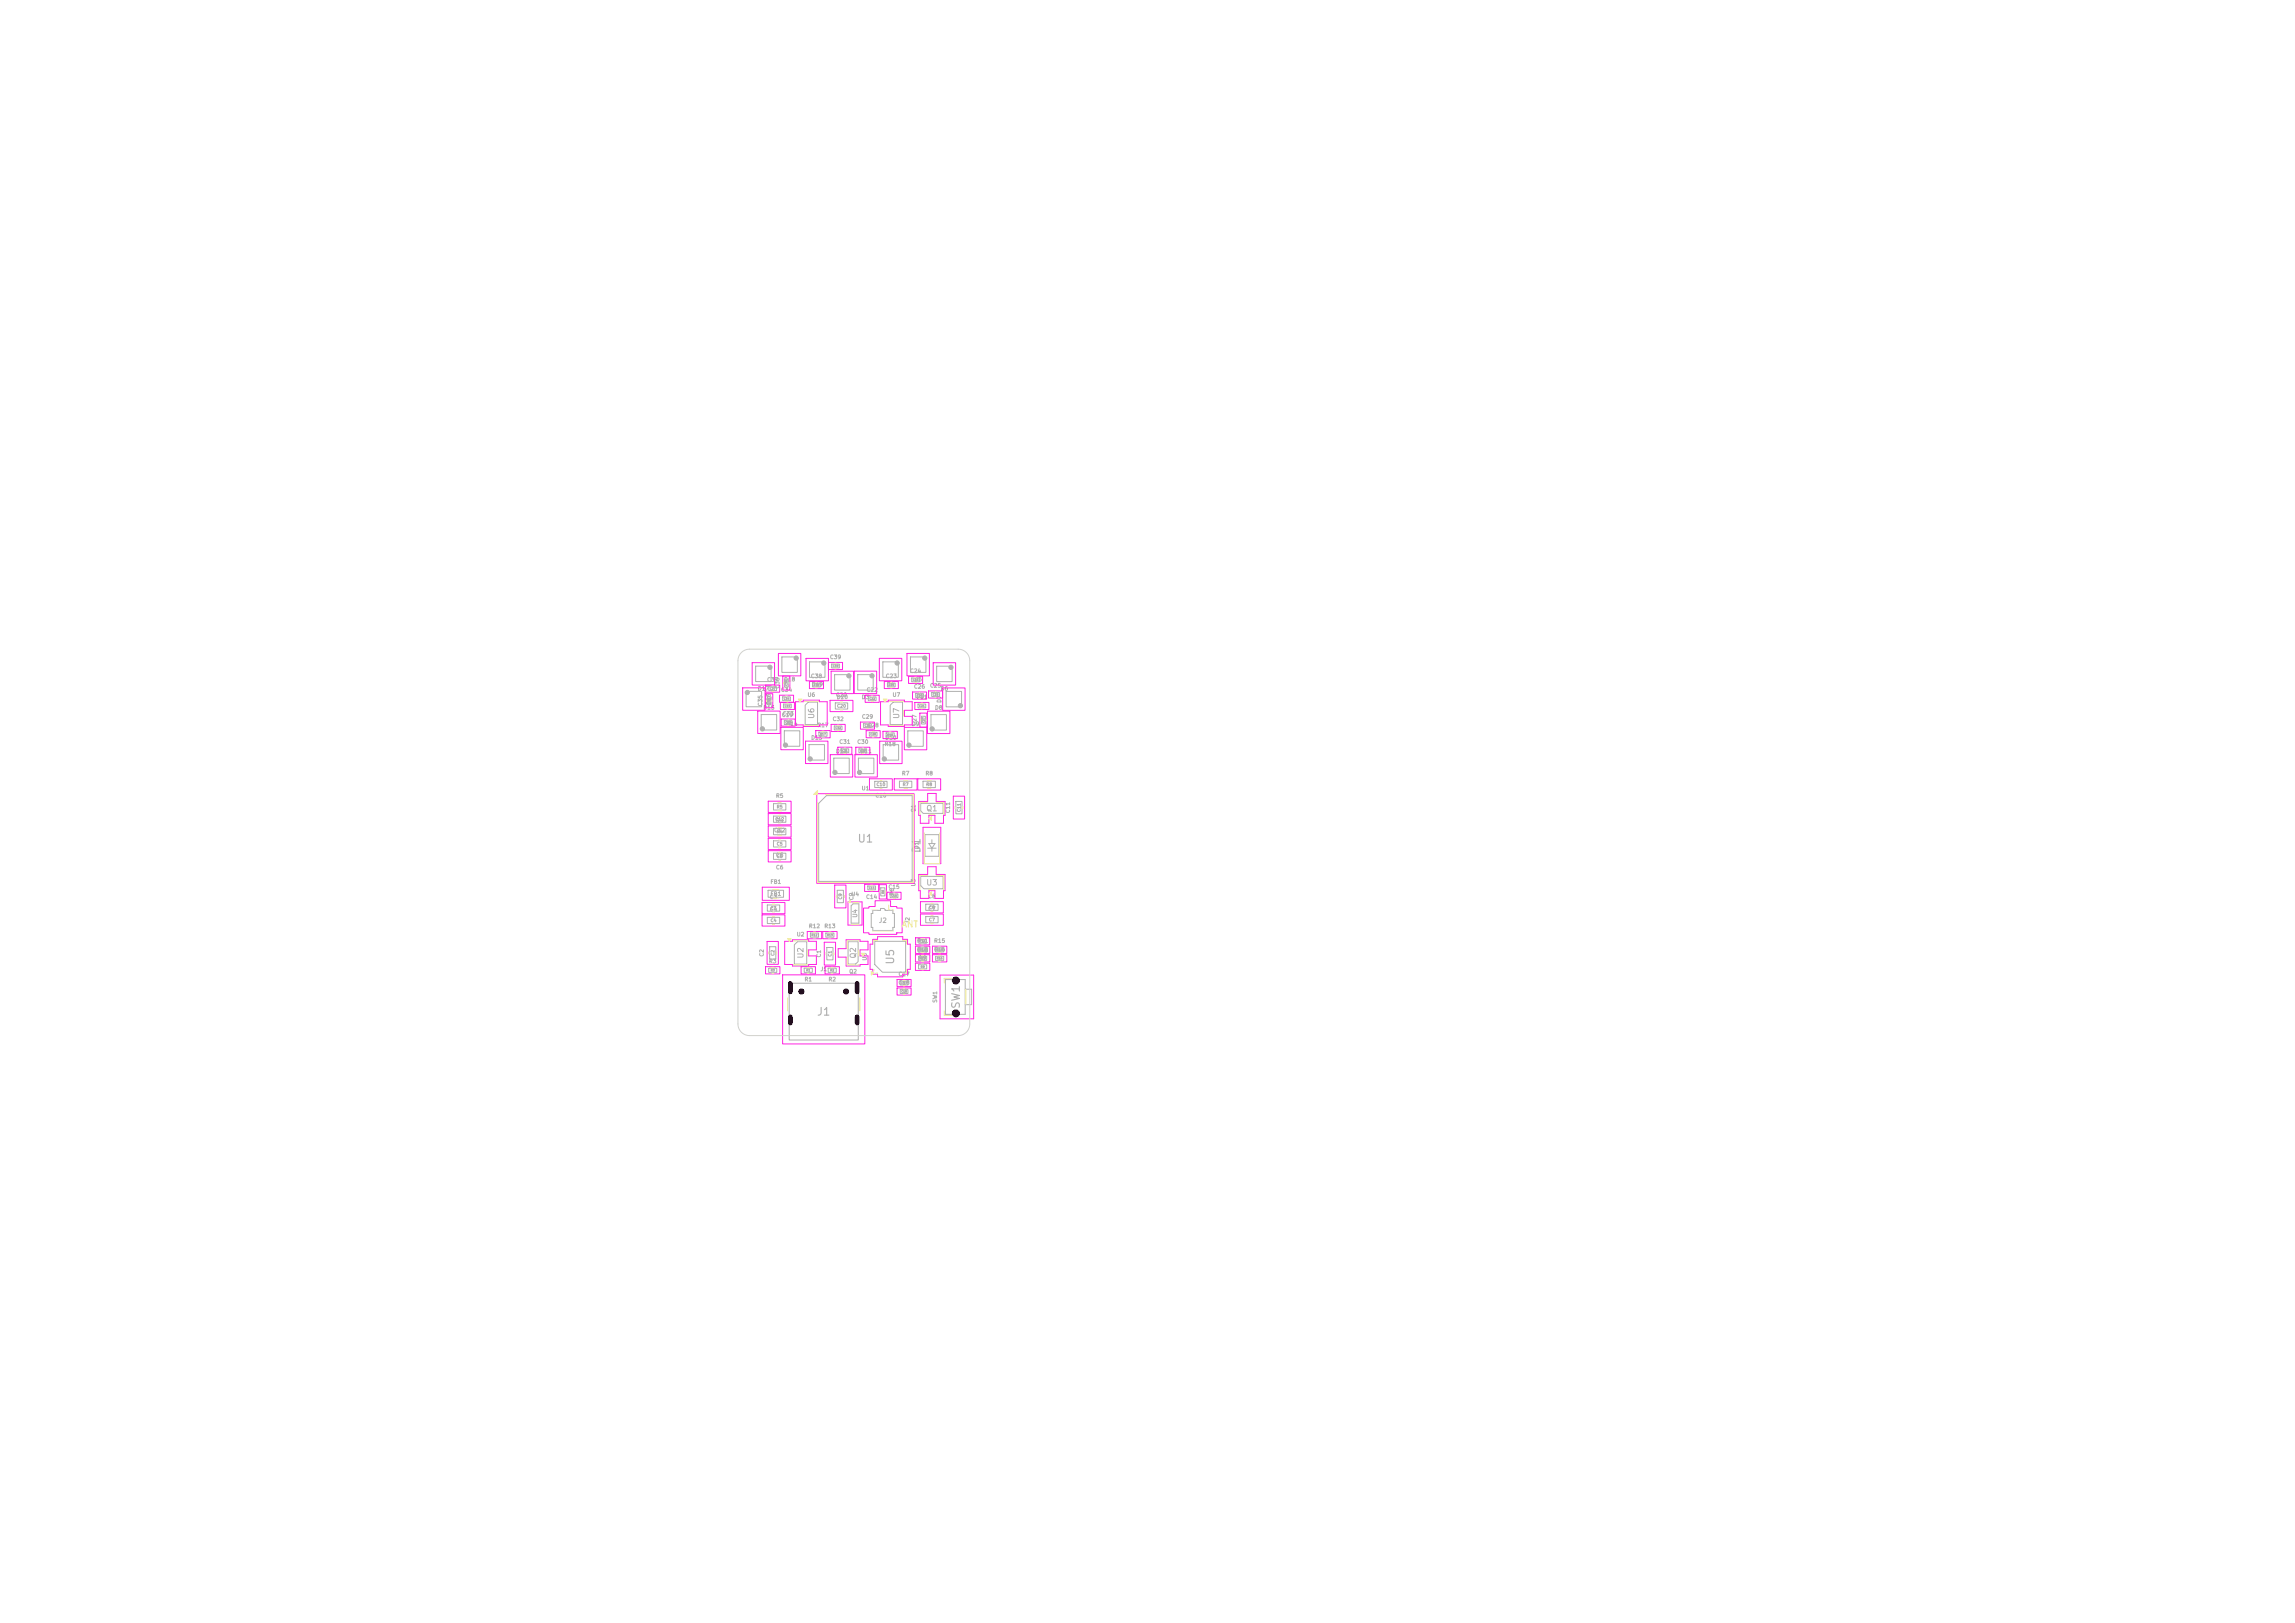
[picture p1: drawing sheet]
<svg xmlns="http://www.w3.org/2000/svg" width="297mm" height="210mm" viewBox="0 0 297 210" stroke-linecap="round" stroke-linejoin="round" font-family="sans-serif">
<defs><g id="words">
<g font-size="1" fill="#afafaf">
<text x="110.9" y="109.3">U1</text>
<text x="119.4" y="110.5" transform="rotate(-90 119.4 110.5)">D1</text>
<text x="116" y="124.9" transform="rotate(-90 116 124.9)">U5</text>
<text x="105.6" y="131.7">J1</text>
<text x="124.5" y="130.6" transform="rotate(-90 124.5 130.6)">SW1</text>
</g>
<text font-size=".8" fill="#f2eda1" x="116.6" y="120.2">ANT</text>
<g font-size=".7" fill="#afafaf">
<text x="105.5" y="93.1" transform="rotate(-90 105.5 93.1)">U6</text>
<text x="116.5" y="93.1" transform="rotate(-90 116.5 93.1)">U7</text>
<text x="119.8" y="105.1">Q1</text>
<text x="119.8" y="114.7">U3</text>
<text x="104.1" y="124.1" transform="rotate(-90 104.1 124.1)">U2</text>
<text x="110.9" y="124.1" transform="rotate(-90 110.9 124.1)">Q2</text>
</g>
<text font-size=".6" fill="#afafaf" x="113.7" y="119.6">J2</text>
<g font-size=".5" fill="#afafaf">
<text x="98" y="89.5">D17</text>
<text x="99.2" y="88.3">C37</text>
<text x="101" y="89.2" transform="rotate(-90 101 89.2)">C36</text>
<text x="101" y="89.6">C34</text>
<text x="101.4" y="88.3">D18</text>
<text x="104.9" y="87.9">C38</text>
<text x="105" y="88.9">D19</text>
<text x="107.3" y="85.4">C39</text>
<text x="112.1" y="89.6">C22</text>
<text x="114.6" y="87.9">C23</text>
<text x="114.7" y="88.9">D4</text>
<text x="117.7" y="87.2">C24</text>
<text x="118.2" y="89.2">C26</text>
<text x="118.3" y="88.3">D5</text>
<text x="120.3" y="89.1">C25</text>
<text x="121.7" y="89.5">D6</text>
<text x="98.7" y="91.9">D15</text>
<text x="98.8" y="91.4" transform="rotate(-90 98.8 91.4)">C35</text>
<text x="99.8" y="91.2" transform="rotate(-90 99.8 91.2)">D16</text>
<text x="101.1" y="92.9">C19</text>
<text x="101.2" y="92.7">C33</text>
<text x="101.7" y="94">D14</text>
<text x="104.4" y="90.3">U6</text>
<text x="104.9" y="95.8">D13</text>
<text x="105.7" y="94.2">R17</text>
<text x="107.7" y="93.4">C32</text>
<text x="108.1" y="90.3">C20</text>
<text x="108.2" y="90.6">D20</text>
<text x="111.5" y="90.6">D3</text>
<text x="111.5" y="93.1">C29</text>
<text x="112.2" y="94.2">C28</text>
<text x="114.5" y="95.8">D10</text>
<text x="115.5" y="90.3">U7</text>
<text x="117.9" y="94">D9</text>
<text x="118.5" y="90.6">C21</text>
<text x="118.7" y="94" transform="rotate(-90 118.7 94)">C27</text>
<text x="120.9" y="91.9">D8</text>
<text x="121.9" y="91" transform="rotate(-90 121.9 91)">D7</text>
<text x="108.1" y="97.6">D12</text>
<text x="108.6" y="96.4">C31</text>
<text x="110.9" y="96.4">C30</text>
<text x="111.3" y="97.6">D11</text>
<text x="114.4" y="96.6">R18</text>
<text x="116.7" y="100.4">R7</text>
<text x="119.7" y="100.4">R8</text>
<text x="100.1" y="107.8">C12</text>
<text x="100.4" y="103.3">R5</text>
<text x="100.4" y="106.5">R4</text>
<text x="111.5" y="102.4">U1</text>
<text x="113.2" y="103.3">C10</text>
<text x="118.6" y="105.2" transform="rotate(-90 118.6 105.2)">Q1</text>
<text x="123" y="105.3" transform="rotate(-90 123 105.3)">C11</text>
<text x="100.4" y="111">C5</text>
<text x="100.4" y="112.6">C6</text>
<text x="119" y="109.9" transform="rotate(-90 119 109.9)">D1</text>
<text x="99.6" y="118">C4</text>
<text x="99.6" y="116.4">C3</text>
<text x="99.6" y="114.5">FB1</text>
<text x="99.6" y="116">FB1</text>
<text x="110.1" y="116.1">U4</text>
<text x="110.6" y="116.5" transform="rotate(-90 110.6 116.5)">C9</text>
<text x="111.1" y="118.8" transform="rotate(-90 111.1 118.8)">U4</text>
<text x="112" y="116.4">C14</text>
<text x="114.9" y="115.1">C15</text>
<text x="115.8" y="115.9" transform="rotate(-90 115.8 115.9)">R6</text>
<text x="117.8" y="119.6" transform="rotate(-90 117.8 119.6)">J2</text>
<text x="118.6" y="114.8" transform="rotate(-90 118.6 114.8)">U3</text>
<text x="120.1" y="117.9">C7</text>
<text x="120.1" y="116.3">C8</text>
<text x="98.9" y="123.8" transform="rotate(-90 98.9 123.8)">C2</text>
<text x="99.5" y="124.8">R3</text>
<text x="103" y="121.3">U2</text>
<text x="104.6" y="120.2">R12</text>
<text x="106.1" y="125.8">J1</text>
<text x="106.3" y="123.9" transform="rotate(-90 106.3 123.9)">C1</text>
<text x="106.6" y="120.2">R13</text>
<text x="112.3" y="124.4" transform="rotate(-90 112.3 124.4)">U5</text>
<text x="118.6" y="123.2">R10</text>
<text x="118.6" y="123.3">C16</text>
<text x="118.6" y="122.1">R11</text>
<text x="118.9" y="124.3">R9</text>
<text x="120.8" y="123.2">R16</text>
<text x="120.8" y="122.1">R15</text>
<text x="104.1" y="127.1">R1</text>
<text x="107.2" y="127.1">R2</text>
<text x="109.9" y="126.1">Q2</text>
<text x="116.2" y="126.4">C17</text>
<text x="116.2" y="127.5">C18</text>
<text x="121.4" y="129.8" transform="rotate(-90 121.4 129.8)">SW1</text>
</g>
<g font-size=".4" fill="#afafaf">
<text x="108.3" y="91.7">C20</text>
<text x="113.4" y="101.8">C10</text>
<text x="116.8" y="101.8">R7</text>
<text x="119.8" y="101.8">R8</text>
<text x="100.3" y="106.3">C12</text>
<text x="100.5" y="104.7">R5</text>
<text x="100.5" y="107.9">R4</text>
<text x="124.4" y="105.1" transform="rotate(-90 124.4 105.1)">C11</text>
<text x="100.5" y="109.5">C5</text>
<text x="100.5" y="111.1">C6</text>
<text x="99.7" y="119.4">C4</text>
<text x="99.7" y="117.8">C3</text>
<text x="109.1" y="116.4" transform="rotate(-90 109.1 116.4)">C9</text>
<text x="120.2" y="119.3">C7</text>
<text x="120.2" y="117.7">C8</text>
<text x="100.3" y="123.7" transform="rotate(-90 100.3 123.7)">C2</text>
<text x="107.7" y="123.8" transform="rotate(-90 107.7 123.8)">C1</text>
</g>
<g font-size=".3" fill="#afafaf">
<text x="99.6" y="89.3">C37</text>
<text x="101.9" y="88.8" transform="rotate(-90 101.9 88.8)">C36</text>
<text x="105.3" y="88.8">C38</text>
<text x="107.7" y="86.4">C39</text>
<text x="115" y="88.8">C23</text>
<text x="118.1" y="88.2">C24</text>
<text x="99.7" y="91.1" transform="rotate(-90 99.7 91.1)">C35</text>
<text x="101.4" y="90.6">C34</text>
<text x="101.5" y="91.5">C19</text>
<text x="101.6" y="93.7">C33</text>
<text x="106.1" y="95.2">R17</text>
<text x="108.1" y="94.4">C32</text>
<text x="111.9" y="94.1">C29</text>
<text x="112.5" y="90.6">C22</text>
<text x="112.6" y="95.2">C28</text>
<text x="114.8" y="95.3">R18</text>
<text x="118.6" y="90.2">C26</text>
<text x="118.9" y="91.5">C21</text>
<text x="119.7" y="93.6" transform="rotate(-90 119.7 93.6)">C27</text>
<text x="120.7" y="90.1">C25</text>
<text x="108.9" y="97.3">C31</text>
<text x="111.3" y="97.3">C30</text>
<text x="112.4" y="115.1">C14</text>
<text x="114.4" y="115.7" transform="rotate(-90 114.4 115.7)">R6</text>
<text x="115.3" y="116.1">C15</text>
<text x="99.7" y="125.7">R3</text>
<text x="104.3" y="125.7">R1</text>
<text x="105" y="121.2">R12</text>
<text x="107" y="121.2">R13</text>
<text x="107.4" y="125.7">R2</text>
<text x="119" y="124.2">R10</text>
<text x="119" y="122">C16</text>
<text x="119.1" y="125.3">R9</text>
<text x="121.2" y="124.2">R16</text>
<text x="121.2" y="123.1">R15</text>
<text x="116.6" y="127.4">C17</text>
<text x="116.6" y="128.5">C18</text>
</g>
</g></defs>
<g fill="none" stroke="#afafaf" stroke-width=".13">
<path d="M96.6 89.5h2v2h-2zM97.8 86.2h2v2h-2zM98.5 92.5h2v2h-2zM99.3 90.2h.5v1h-.5zM99.5 88.9h1v.5h-1zM101.2 85h2v2h-2zM101.3 90.2h1v.5h-1zM101.4 91.1h1v.5h-1zM101.5 93.3h1v.4h-1zM101.5 94.6h2v2h-2zM101.5 87.9h.5v1h-.5zM104.6 90.8h1.2v2.9h-1.6v-2.4z"/>
<path d="M104.7 96.3h2v2h-2zM104.8 85.6h2v2h-2zM105.2 88.4h1v.5h-1zM106 94.7h1v.6h-1zM107.6 85.9h1v.5h-1zM107.9 98.1h2v2h-2zM108 93.9h1v.5h-1zM108 87.3h2v2h-2zM108.1 91h1.6v.7h-1.6zM108.8 96.9h1v.5h-1zM111 87.3h2v2h-2zM111.1 98.1h2v2h-2z"/>
<path d="M111.2 96.9h1v.5h-1zM111.8 93.6h1v.5h-1zM112.4 90.2h1v.5h-1zM112.5 94.7h1v.6h-1zM114.3 85.6h2v2h-2zM114.3 96.4h2v2h-2zM114.7 94.8h1v.6h-1zM114.8 88.4h1v.5h-1zM115.6 90.8h1.2v2.9h-1.6v-2.4zM117.5 94.6h2v2h-2zM117.8 85h2v2h-2zM118 87.7h1v.5h-1z"/>
<path d="M118.5 89.7h1v.6h-1zM118.8 91.1h1v.5h-1zM119.2 92.7h.5v1h-.5zM120.5 92.5h2v2h-2zM120.6 89.6h1v.5h-1zM121.2 86.2h2v2h-2zM122.4 89.5h2v2h-2zM99.3 118.7h1.6v.8h-1.6zM99.3 117.1h1.6v.8h-1.6zM99.4 115.2h2v.9h-2zM100.1 108.8h1.6v.8h-1.6zM100.1 104h1.6v.8h-1.6z"/>
<path d="M100.1 105.6h1.6v.8h-1.6zM100.1 110.4h1.6v.8h-1.6zM100.1 107.2h1.6v.8h-1.6zM105.9 104l1.1-1h11.1v11.1h-12.2zM108.4 115.2h.7v1.6h-.7zM110.1 117.2l.3-.2h.8v2.5h-1.1zM112.3 114.6h1v.5h-1zM112.9 117.8h1v-.2h.5l.1 .2h1v.4h.3v1.8h-.3v.4h-2.6v-.4h-.1v-1.8h.1zM113.2 101.1h1.6v.8h-1.6zM114 114.9h.5v1h-.5zM115.2 115.7h1v.5h-1zM116.4 101.1h1.6v.8h-1.6z"/>
<path d="M119.1 113.4h3v1.6h-2.6l-.4-.4zM119.1 104h3v1.2h-2.6l-.4-.3zM119.5 101.1h1.6v.8h-1.6zM119.7 108h1.8v2.8h-1.8zM119.8 118.6h1.6v.8h-1.6zM119.8 117h1.6v.8h-1.6zM120.1 109.8h1.1M120.2 109.2h.8l-.4 .6zM120.6 108.7v.5M120.6 109.8v.4M123.7 103.7h.8v1.6h-.8zM99.5 125.3h1v.5h-1z"/>
<path d="M99.6 122.5h.8v1.6h-.8zM102.1 127.2h9v7.4h-9zM103.2 121.8h1.2v3h-1.6v-2.6zM104.1 125.3h1v.5h-1zM104.9 120.7h1v.6h-1zM106.9 120.7h1v.6h-1zM107 122.6h.8v1.6h-.8zM107.2 125.3h1v.5h-1zM109.8 121.8h1.3v2.6l-.4 .4h-.9zM113.2 121.8h4v4h-3l-1-1zM116.5 126.9h1v.6h-1zM116.5 128.1h1v.4h-1z"/>
<path d="M118.9 124.8h1v.6h-1zM118.9 123.7h1v.6h-1zM118.9 122.6h1v.6h-1zM118.9 121.5h1v.6h-1zM121.1 123.7h1v.6h-1zM121.1 122.6h1v.6h-1zM122.4 126.8h2.5v4.5h-2.5zM124.9 128h.8v2h-.8"/>
</g>
<g fill="#afafaf" stroke="#afafaf" stroke-width=".13">
<circle cx="106.6" cy="85.8" r=".27"/>
<circle cx="116.1" cy="85.8" r=".27"/>
<circle cx="123.1" cy="86.4" r=".27"/>
<circle cx="98.7" cy="94.3" r=".27"/>
<circle cx="96.7" cy="89.6" r=".28"/>
<circle cx="99.6" cy="86.3" r=".28"/>
<circle cx="119.7" cy="85.2" r=".27"/>
<circle cx="109.9" cy="87.4" r=".27"/>
<circle cx="124.3" cy="91.3" r=".27"/>
<circle cx="108.1" cy="99.9" r=".28"/>
<circle cx="112.9" cy="87.4" r=".27"/>
<circle cx="120.6" cy="94.3" r=".28"/>
<circle cx="101.7" cy="96.4" r=".27"/>
<circle cx="114.4" cy="98.2" r=".27"/>
<circle cx="117.6" cy="96.4" r=".28"/>
<circle cx="111.2" cy="100" r=".27"/>
<circle cx="104.8" cy="98.2" r=".27"/>
<circle cx="103" cy="85.2" r=".27"/>
</g>
<g fill="none" stroke="#ff26e2" stroke-width=".13">
<path d="M96.1 89h2.9v2.9h-2.9zM97.3 85.7h2.9v2.9h-2.9zM98.1 92h2.9v2.9h-2.9zM99.1 88.6h1.8v1h-1.8zM99.1 89.8h.9v1.8h-.9zM100.7 84.6h2.9v2.9h-2.9zM100.9 90h1.8v.9h-1.8zM101 90.9h1.8v.9h-1.8zM101.1 94.1h2.9v2.9h-2.9zM101.1 93h1.8v1h-1.8zM101.3 87.5h.9v1.8h-.9zM102.9 90.8h1v-.2h2.1v.2h1v3h-1v.2h-2.1v-.2h-1z"/>
<path d="M104.2 95.9h2.9v2.9h-2.9zM104.3 85.2h2.9v2.9h-2.9zM104.8 88.2h1.8v.9h-1.8zM105.6 94.5h1.8v1h-1.8zM107.2 85.7h1.8v.9h-1.8zM107.4 90.6h3v1.5h-3zM107.5 97.6h2.9v2.9h-2.9zM107.6 93.7h1.8v1h-1.8zM107.6 86.8h2.9v2.9h-2.9zM108.4 96.7h1.8v.9h-1.8zM110.6 86.8h2.9v2.9h-2.9zM110.6 97.7h2.9v2.9h-2.9z"/>
<path d="M110.7 96.7h1.9v.9h-1.9zM111.4 93.4h1.8v1h-1.8zM112 90h1.8v.9h-1.8zM112.1 94.5h1.8v1h-1.8zM113.8 85.2h2.9v2.9h-2.9zM113.8 95.9h2.9v2.9h-2.9zM113.9 90.8h1v-.2h2.1v.2h1.1v1.1h-1.1v.8h1.1v1.1h-1.1v.2h-2.1v-.2h-1zM114.3 94.6h1.8v1h-1.8zM114.4 88.2h1.9v.9h-1.9zM117 94.1h2.9v2.9h-2.9zM117.4 84.6h2.9v2.9h-2.9zM117.6 87.5h1.8v.9h-1.8z"/>
<path d="M118.1 89.5h1.8v1h-1.8zM118.4 90.9h1.8v.9h-1.8zM119 92.3h1v1.8h-1zM120 92h2.9v2.9h-2.9zM120.2 89.4h1.8v.9h-1.8zM120.8 85.8h2.9v2.9h-2.9zM122 89h2.9v2.9h-2.9zM98.6 118.4h3v1.4h-3zM98.6 116.8h3v1.4h-3zM98.7 114.8h3.4v1.7h-3.4zM99.4 108.5h3v1.4h-3zM99.4 103.7h3v1.4h-3z"/>
<path d="M99.4 105.3h3v1.4h-3zM99.4 110.1h3v1.4h-3zM99.4 106.9h3v1.4h-3zM105.7 102.7h12.6v11.6h-12.6zM108 114.5h1.5v3h-1.5zM109.7 116.7h1.9v3h-1.9zM111.8 117.5h.7v-.2h.7v-.8h2v.8h.9v.2h.7v3.2h-.7v.2h-3.6v-.2h-.7zM111.9 114.4h1.8v1h-1.8zM112.5 100.8h3v1.4h-3zM113.8 114.5h.9v1.8h-.9zM114.8 115.5h1.8v.9h-1.8zM115.7 100.8h3v1.4h-3z"/>
<path d="M118.8 100.8h2.9v1.4h-2.9zM118.9 113.2h1.2v-1h1.1v1h1.1v2.1h-.2v1h-1.1v-1h-.8v1h-1.1v-1h-.2zM118.9 103.7h1.2v-1h1.1v1h1.1v1.8h-.2v1h-1.1v-1h-.8v1h-1.1v-1h-.2zM119.1 118.3h3v1.4h-3zM119.1 116.7h3v1.4h-3zM119.4 107.1h2.3v4.7h-2.3zM123.4 103h1.4v3h-1.4zM99.1 125.1h1.8v.9h-1.8zM99.3 121.8h1.4v3h-1.4zM101.3 126.1h10.6v9h-10.6zM101.6 121.8h.9v-.2h2.2v.2h.9v1.1h-.9v.8h.9v1.1h-.9v.2h-2.2v-.2h-.9zM103.7 125.1h1.8v.9h-1.8z"/>
<path d="M104.5 120.5h1.8v1h-1.8zM106.5 120.5h1.8v1h-1.8zM106.7 121.9h1.4v3h-1.4zM106.8 125.1h1.8v.9h-1.8zM109.5 121.6h1.8v.2h1v1.1h-1v.8h1v1.1h-1v.2h-1.8v-1.1h-1v-1.1h1zM112.9 121.6h.7v-.4h3.2v.4h.6v.6h.4v3.2h-.4v.7h-.6v.3h-3.2v-.3h-.7v-.7h-.3v-3.2h.3zM116.1 126.7h1.8v1h-1.8zM116.1 127.8h1.8v1h-1.8zM118.5 124.6h1.8v1h-1.8zM118.5 123.5h1.8v1h-1.8zM118.5 122.4h1.8v1h-1.8zM118.5 121.3h1.8v1h-1.8z"/>
<path d="M120.7 123.5h1.8v1h-1.8zM120.7 122.4h1.8v1h-1.8zM121.6 126.2h4.4v5.6h-4.4z"/>
</g>
<g fill="none" stroke="#f2eda1" stroke-width=".13">
<path d="M105.6 88.3h.2M105.6 89h.2M106.3 94.6h.4M106.3 95.4h.4M108.8 90.8h.2M108.8 91.9h.2M111.6 96.8h.2M111.6 97.5h.2M112.8 90.1h.2M112.8 90.8h.2M112.9 94.6h.2M112.9 95.4h.2"/>
<path d="M115.2 88.3h.3M115.2 89h.3M118.4 87.6h.2M118.4 88.3h.2M119.2 91h.2M119.2 91.7h.2M121 89.5h.2M121 90.2h.2M100 118.6h.2M100 119.6h.2M100.7 103.9h.4M100.7 104.9h.4"/>
<path d="M100.8 108.7h.2M100.8 109.7h.2M108.2 115.9v.2M109.3 115.9v.2M115.6 115.6h.2M115.6 116.3h.2M120 113.3h-1l.1 1.8M120.2 115.1h.8M120.2 115.7l.3-.3v.5zM121.2 113.3h1l-.1 1.8M99.5 123.2v.2M100.5 123.2v.2"/>
<path d="M107.2 120.6h.4M107.2 121.4h.4M119.2 124.7h.4M119.2 125.5h.4"/>
</g>
<path d="M120.2 115.7l.3-.3v.5z" fill="#f2eda1"/>
<g fill="none" stroke="#f2eda1" stroke-width=".13">
<path d="M99.9 88.7h.2M99.9 89.5h.2M118.9 89.6h.2M118.9 90.4h.2M112.8 117.7h.7M115 117.1v.6h.6M112.8 125.7l.3 .2-.3 .3zM112.9 120.5h2.7M113.1 125.4v.2M113.3 125.9h.3M113.6 121.7h-.5v.5M116.8 121.7h.5v.5"/>
<path d="M117.3 125.4v.5h-.5"/>
</g>
<path d="M112.8 125.7l.3 .2-.3 .3z" fill="#f2eda1"/>
<g fill="none" stroke="#f2eda1" stroke-width=".13">
<path d="M103.3 90.5h.5l-.3 .3zM104.1 90.8h1.8M104.1 93.8h1.8M120.5 118.5h.2M120.5 119.5h.2M99.8 125.2h.4M99.8 125.9h.4M105.2 120.6h.4M105.2 121.4h.4M106.9 123.3v.2M107.9 123.3v.2M116.9 126.8h.2"/>
<path d="M116.9 127.6h.2"/>
</g>
<path d="M103.3 90.5h.5l-.3 .3z" fill="#f2eda1"/>
<g fill="none" stroke="#f2eda1" stroke-width=".13">
<path d="M101.4 88.3v.2M102.1 88.3v.2M101.9 121.5h.5l-.3 .3zM102.7 121.8h1.8M102.7 124.8h1.8M104.5 122.9v.8M107.5 125.2h.4M107.5 125.9h.4M119.2 123.6h.4M119.2 124.4h.4M119.3 121.4h.2M119.3 122.2h.2"/>
<path d="M122.2 130.8v.6h1M123.2 126.6h-1v.6M125 128v2"/>
</g>
<path d="M101.9 121.5h.5l-.3 .3z" fill="#f2eda1"/>
<g fill="none" stroke="#f2eda1" stroke-width=".13">
<path d="M101.8 91h.2M101.8 91.7h.2M101.9 93.1h.2M101.9 93.9h.2M108 85.8h.2M108 86.5h.2M108.4 93.8h.2M108.4 94.6h.2M100.8 105.5h.2M100.8 106.5h.2M113.9 115.2v.4M114.6 115.2v.4"/>
<path d="M120 103.8h-1l.1 1.6M120.2 105.4h.8M120.2 105.9l.3-.2v.4zM121.2 103.8h1l-.1 1.6M116.9 127.9h.2M116.9 128.7h.2M119.2 122.5h.4M119.2 123.3h.4"/>
</g>
<path d="M120.2 105.9l.3-.2v.4z" fill="#f2eda1"/>
<path d="M114.3 90.5h.5l-.3 .3zM115.1 90.8h1.8M115.1 93.8h1.8M116.9 91.9v.8" fill="none" stroke="#f2eda1" stroke-width=".13"/>
<path d="M114.3 90.5h.5l-.3 .3z" fill="#f2eda1"/>
<path d="M105.3 102.8l.5-.5v.5zM106.8 102.8h11.4v11.4h-12.4v-10.4" fill="none" stroke="#f2eda1" stroke-width=".13"/>
<path d="M105.3 102.8l.5-.5v.5z" fill="#f2eda1"/>
<path d="M120 101h.5M120 102h.5M104.4 125.2h.4M104.4 125.9h.4M109.6 123.9v1l1.6-.1M111.2 121.8l-1.6-.1v1M111.2 122.9v.8M111.5 123.4h.4l-.2 .3z" fill="none" stroke="#f2eda1" stroke-width=".13"/>
<path d="M111.5 123.4h.4l-.2 .3z" fill="#f2eda1"/>
<path d="M100 117h.2M100 118h.2M100.8 110.3h.2M100.8 111.3h.2M109.8 116.8l.2-.3v.3zM110.1 119.6h1.1M110.4 116.8h.8M119.6 107.8v4h2v-4M121.4 123.6h.4M121.4 124.4h.4" fill="none" stroke="#f2eda1" stroke-width=".13"/>
<path d="M109.8 116.8l.2-.3v.3z" fill="#f2eda1"/>
<g fill="none" stroke="#f2eda1" stroke-width=".13">
<path d="M99.2 90.6v.2M99.9 90.6v.2M101.7 90.1h.2M101.7 90.8h.2M109.2 96.8h.2M109.2 97.5h.2M112.2 93.5h.2M112.2 94.3h.2M115 94.7h.4M115 95.5h.4M119.1 93.1v.2M119.9 93.1v.2"/>
<path d="M100 115.1h.8M100 116.2h.8M100.7 107.1h.4M100.7 108.1h.4M112.7 114.5h.2M112.7 115.3h.2M113.9 101h.2M113.9 102h.2M117 101h.4M117 102h.4M120.5 116.9h.2M120.5 117.9h.2"/>
<path d="M123.6 104.4v.2M124.6 104.4v.2M101.9 129.1v1.7M111.3 129.1v1.7M121.4 122.5h.4M121.4 123.3h.4"/>
</g>
<path d="M95.9 84.4l.5-.3 .6-.1h27a1.5 1.5 0 0 1 1.5 1.5v47a1.5 1.5 0 0 1-1.5 1.5h-27a1.5 1.5 0 0 1-1.5-1.5v-47l.1-.5z" fill="none" stroke="#d0d2cd" stroke-width=".13"/>
<g fill="#000" stroke="#000" stroke-width=".13">
<circle cx="103.7" cy="128.3" r=".32"/>
<circle cx="109.5" cy="128.3" r=".33"/>
<circle cx="123.7" cy="131.1" r=".45"/>
<circle cx="123.7" cy="126.9" r=".45"/>
</g>
<path d="M102.3 127.2v1.1M102.3 131.6v.8M110.9 127.2v1.1M110.9 131.6v.8" fill="none" stroke="#000" stroke-width=".6"/>
<use href="#words"/>
</svg>
